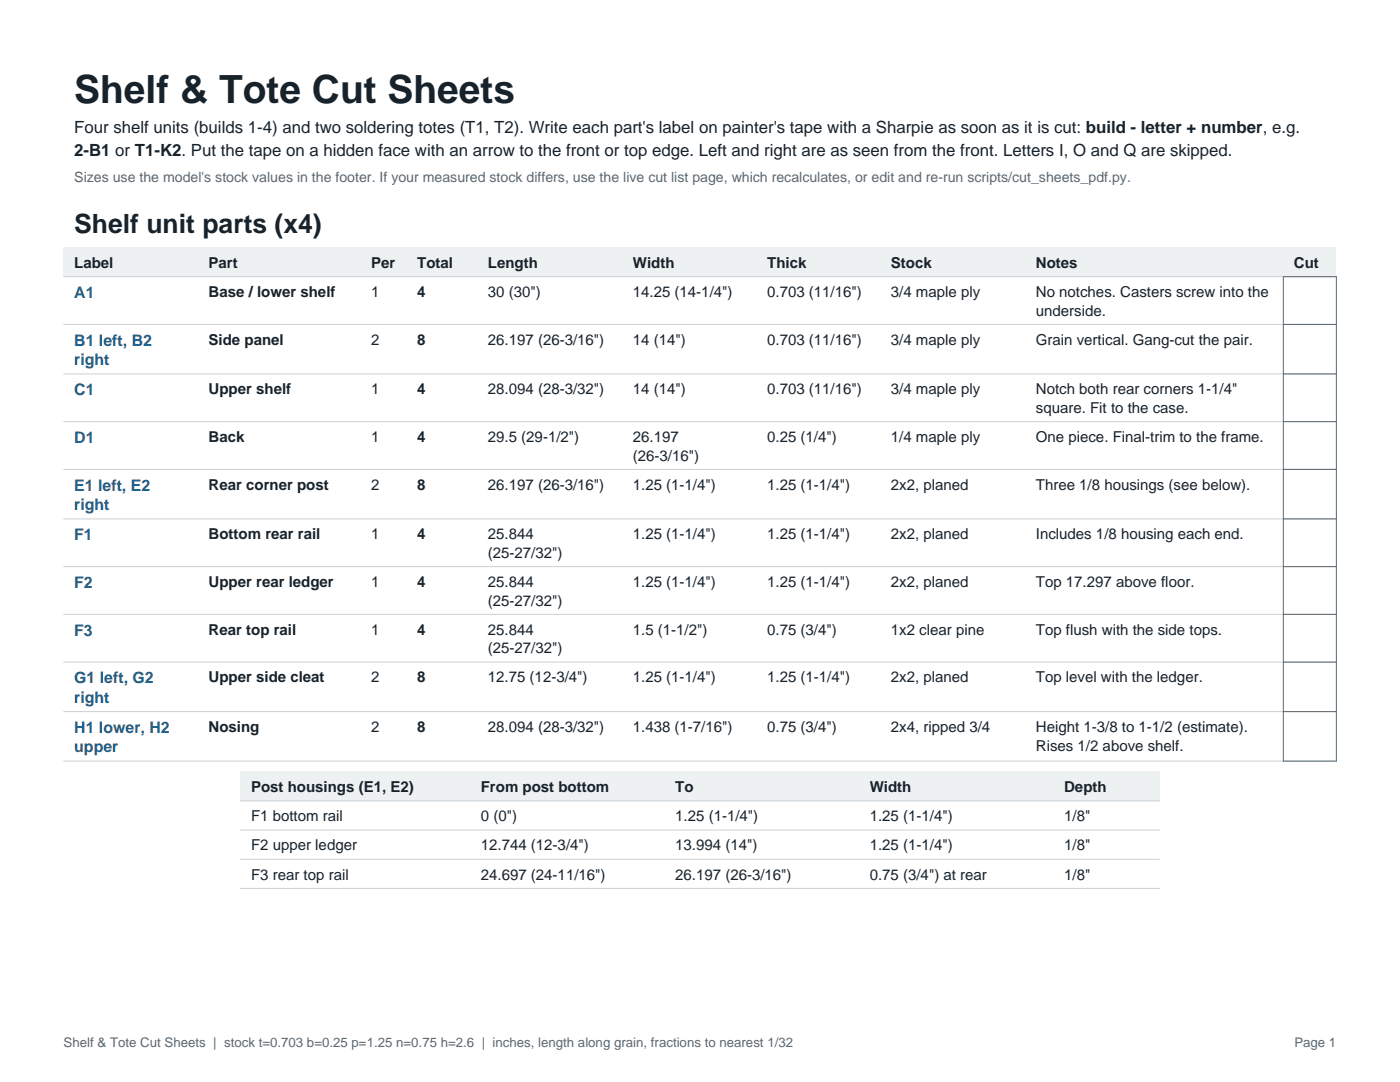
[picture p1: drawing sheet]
<svg xmlns="http://www.w3.org/2000/svg" width="279mm" height="216mm" viewBox="0 0 279 216" stroke-linecap="round" stroke-linejoin="round" font-family="sans-serif">
<defs><g id="words">
<text font-size="7.8" fill="#18222b" x="14.8" y="20.5">Shelf &amp; Tote Cut Sheets</text>
<text font-size="5.3" fill="#18222b" x="14.8" y="46.6">Shelf unit parts (x4)</text>
<g font-size="3.4" fill="#18222b">
<text x="14.8" y="26.6">Four shelf units (builds 1-4) and two soldering totes (T1, T2). Write each part's label on painter's tape with a Sharpie as soon as it is cut: build - letter + number, e.g.</text>
<text x="14.8" y="31">2-B1 or T1-K2. Put the tape on a hidden face with an arrow to the front or top edge. Left and right are as seen from the front. Letters I, O and Q are skipped.</text>
</g>
<g font-size="3.2" fill="#1d5f8c">
<text x="14.8" y="59.4">A1</text>
<text x="14.8" y="69">B1 left, B2</text>
<text x="14.8" y="72.8">right</text>
<text x="14.8" y="78.8">C1</text>
<text x="14.8" y="88.4">D1</text>
<text x="14.8" y="97.9">E1 left, E2</text>
<text x="14.8" y="101.8">right</text>
<text x="14.8" y="107.8">F1</text>
<text x="14.8" y="117.3">F2</text>
<text x="14.8" y="126.8">F3</text>
<text x="14.8" y="136.3">G1 left, G2</text>
<text x="14.8" y="140.2">right</text>
<text x="14.8" y="146.2">H1 lower, H2</text>
<text x="14.8" y="150.1">upper</text>
</g>
<g font-size="3" fill="#18222b">
<text x="14.8" y="53.4">Label</text>
<text x="41.6" y="53.4">Part</text>
<text x="74.1" y="53.4">Per</text>
<text x="83.3" y="53.4">Total</text>
<text x="97.4" y="53.4">Length</text>
<text x="126.3" y="53.4">Width</text>
<text x="153.1" y="53.4">Thick</text>
<text x="177.8" y="53.4">Stock</text>
<text x="206.7" y="53.4">Notes</text>
<text x="258.2" y="53.4">Cut</text>
<text x="41.6" y="59.3">Base / lower shelf</text>
<text x="74.1" y="59.3">1</text>
<text x="83.3" y="59.3">4</text>
<text x="97.4" y="59.3">30 (30&quot;)</text>
<text x="126.3" y="59.3">14.25 (14-1/4&quot;)</text>
<text x="153.1" y="59.3">0.703 (11/16&quot;)</text>
<text x="177.8" y="59.3">3/4 maple ply</text>
<text x="206.7" y="59.3">No notches. Casters screw into the</text>
<text x="206.7" y="63">underside.</text>
<text x="41.6" y="68.8">Side panel</text>
<text x="74.1" y="68.8">2</text>
<text x="83.3" y="68.8">8</text>
<text x="97.4" y="68.8">26.197 (26-3/16&quot;)</text>
<text x="126.3" y="68.8">14 (14&quot;)</text>
<text x="153.1" y="68.8">0.703 (11/16&quot;)</text>
<text x="177.8" y="68.8">3/4 maple ply</text>
<text x="206.7" y="68.8">Grain vertical. Gang-cut the pair.</text>
<text x="41.6" y="78.7">Upper shelf</text>
<text x="74.1" y="78.7">1</text>
<text x="83.3" y="78.7">4</text>
<text x="97.4" y="78.7">28.094 (28-3/32&quot;)</text>
<text x="126.3" y="78.7">14 (14&quot;)</text>
<text x="153.1" y="78.7">0.703 (11/16&quot;)</text>
<text x="177.8" y="78.7">3/4 maple ply</text>
<text x="206.7" y="78.7">Notch both rear corners 1-1/4&quot;</text>
<text x="206.7" y="82.4">square. Fit to the case.</text>
<text x="41.6" y="88.2">Back</text>
<text x="74.1" y="88.2">1</text>
<text x="83.3" y="88.2">4</text>
<text x="97.4" y="88.2">29.5 (29-1/2&quot;)</text>
<text x="126.3" y="88.2">26.197</text>
<text x="153.1" y="88.2">0.25 (1/4&quot;)</text>
<text x="177.8" y="88.2">1/4 maple ply</text>
<text x="206.7" y="88.2">One piece. Final-trim to the frame.</text>
<text x="126.3" y="91.9">(26-3/16&quot;)</text>
<text x="41.6" y="97.7">Rear corner post</text>
<text x="74.1" y="97.7">2</text>
<text x="83.3" y="97.7">8</text>
<text x="97.4" y="97.7">26.197 (26-3/16&quot;)</text>
<text x="126.3" y="97.7">1.25 (1-1/4&quot;)</text>
<text x="153.1" y="97.7">1.25 (1-1/4&quot;)</text>
<text x="177.8" y="97.7">2x2, planed</text>
<text x="206.7" y="97.7">Three 1/8 housings (see below).</text>
<text x="41.6" y="107.6">Bottom rear rail</text>
<text x="74.1" y="107.6">1</text>
<text x="83.3" y="107.6">4</text>
<text x="97.4" y="107.6">25.844</text>
<text x="126.3" y="107.6">1.25 (1-1/4&quot;)</text>
<text x="153.1" y="107.6">1.25 (1-1/4&quot;)</text>
<text x="177.8" y="107.6">2x2, planed</text>
<text x="206.7" y="107.6">Includes 1/8 housing each end.</text>
<text x="97.4" y="111.3">(25-27/32&quot;)</text>
<text x="41.6" y="117.1">Upper rear ledger</text>
<text x="74.1" y="117.1">1</text>
<text x="83.3" y="117.1">4</text>
<text x="97.4" y="117.1">25.844</text>
<text x="126.3" y="117.1">1.25 (1-1/4&quot;)</text>
<text x="153.1" y="117.1">1.25 (1-1/4&quot;)</text>
<text x="177.8" y="117.1">2x2, planed</text>
<text x="206.7" y="117.1">Top 17.297 above floor.</text>
<text x="97.4" y="120.8">(25-27/32&quot;)</text>
<text x="41.6" y="126.6">Rear top rail</text>
<text x="74.1" y="126.6">1</text>
<text x="83.3" y="126.6">4</text>
<text x="97.4" y="126.6">25.844</text>
<text x="97.4" y="130.4">(25-27/32&quot;)</text>
<text x="126.3" y="126.6">1.5 (1-1/2&quot;)</text>
<text x="153.1" y="126.6">0.75 (3/4&quot;)</text>
<text x="177.8" y="126.6">1x2 clear pine</text>
<text x="206.7" y="126.6">Top flush with the side tops.</text>
<text x="41.6" y="136.2">Upper side cleat</text>
<text x="74.1" y="136.2">2</text>
<text x="83.3" y="136.2">8</text>
<text x="97.4" y="136.2">12.75 (12-3/4&quot;)</text>
<text x="126.3" y="136.2">1.25 (1-1/4&quot;)</text>
<text x="153.1" y="136.2">1.25 (1-1/4&quot;)</text>
<text x="177.8" y="136.2">2x2, planed</text>
<text x="206.7" y="136.2">Top level with the ledger.</text>
<text x="41.6" y="146">Nosing</text>
<text x="74.1" y="146">2</text>
<text x="83.3" y="146">8</text>
<text x="97.4" y="146">28.094 (28-3/32&quot;)</text>
<text x="126.3" y="146">1.438 (1-7/16&quot;)</text>
<text x="153.1" y="146">0.75 (3/4&quot;)</text>
<text x="177.8" y="146">2x4, ripped 3/4</text>
<text x="206.7" y="146">Height 1-3/8 to 1-1/2 (estimate).</text>
<text x="206.7" y="149.8">Rises 1/2 above shelf.</text>
<text x="50.1" y="158">Post housings (E1, E2)</text>
<text x="96" y="158">From post bottom</text>
<text x="134.8" y="158">To</text>
<text x="173.6" y="158">Width</text>
<text x="212.4" y="158">Depth</text>
<text x="50.1" y="163.9">F1 bottom rail</text>
<text x="96" y="163.9">0 (0&quot;)</text>
<text x="134.8" y="163.9">1.25 (1-1/4&quot;)</text>
<text x="173.6" y="163.9">1.25 (1-1/4&quot;)</text>
<text x="212.4" y="163.9">1/8&quot;</text>
<text x="50.1" y="169.7">F2 upper ledger</text>
<text x="96" y="169.7">12.744 (12-3/4&quot;)</text>
<text x="134.8" y="169.7">13.994 (14&quot;)</text>
<text x="173.6" y="169.7">1.25 (1-1/4&quot;)</text>
<text x="212.4" y="169.7">1/8&quot;</text>
<text x="50.1" y="175.5">F3 rear top rail</text>
<text x="96" y="175.5">24.697 (24-11/16&quot;)</text>
<text x="134.8" y="175.5">26.197 (26-3/16&quot;)</text>
<text x="173.6" y="175.5">0.75 (3/4&quot;) at rear</text>
<text x="212.4" y="175.5">1/8&quot;</text>
</g>
<text font-size="2.8" fill="#5a6872" x="14.8" y="36.3">Sizes use the model's stock values in the footer. If your measured stock differs, use the live cut list page, which recalculates, or edit and re-run scripts/cut_sheets_pdf.py.</text>
<g font-size="2.6" fill="#5a6872">
<text x="12.7" y="208.8">Shelf &amp; Tote Cut Sheets | stock t=0.703 b=0.25 p=1.25 n=0.75 h=2.6 | inches, length along grain, fractions to nearest 1/32</text>
<text x="258.3" y="208.8">Page 1</text>
</g>
</g></defs>
<path d="M12.7 49.4h254v5.8h-254z" fill-rule="evenodd" fill="#eef1f2"/>
<path d="M12.7 55.2h254M12.7 64.7h254M12.7 74.6h254M12.7 84.1h254M12.7 93.7h254M12.7 103.5h254M12.7 113.1h254M12.7 122.6h254M12.7 132.1h254M12.7 142h254M12.7 151.9h254" fill="none" stroke="#c9d1d6" stroke-width=".2"/>
<path d="M256.1 55.2h10.6v96.7h-10.6zM256.1 64.7h10.6M256.1 74.6h10.6M256.1 84.1h10.6M256.1 93.7h10.6M256.1 103.5h10.6M256.1 113.1h10.6M256.1 122.6h10.6M256.1 132.1h10.6M256.1 142h10.6" fill="none" stroke="#5a6872" stroke-width=".2"/>
<path d="M48 154h183.4v5.8h-183.4z" fill-rule="evenodd" fill="#eef1f2"/>
<path d="M48 159.8h183.4M48 165.6h183.4M48 171.4h183.4M48 177.3h183.4" fill="none" stroke="#c9d1d6" stroke-width=".2"/>
<use href="#words"/>
</svg>
